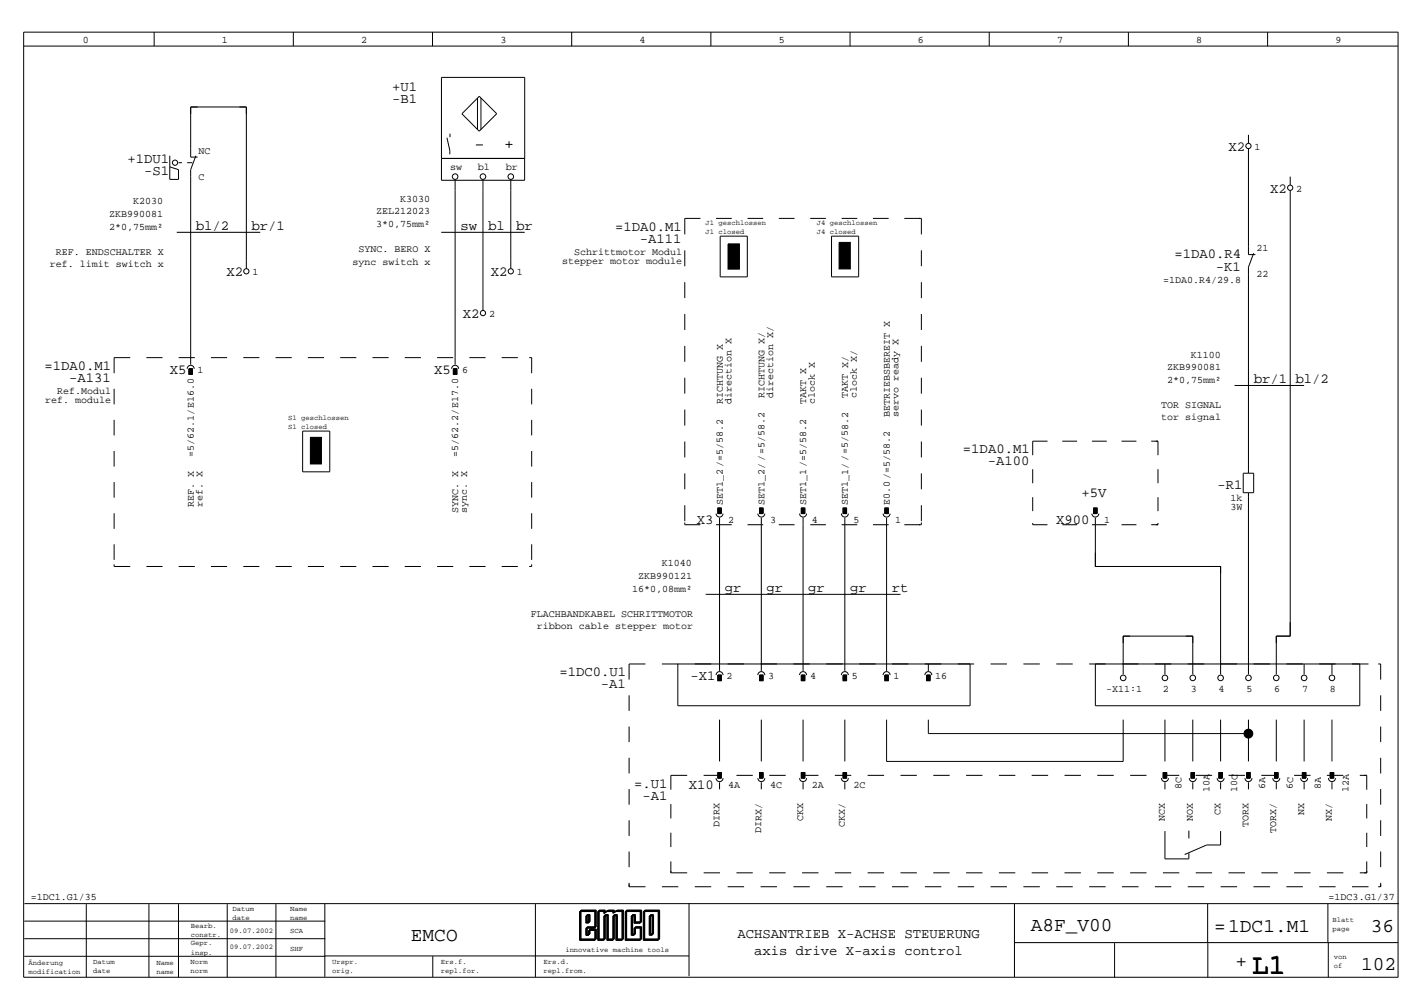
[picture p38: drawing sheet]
<svg xmlns="http://www.w3.org/2000/svg" width="297mm" height="210mm" viewBox="0 0 297 210" stroke-linecap="round" stroke-linejoin="round" font-family="sans-serif">
<defs><g id="words">
<text font-size="5.8" x="261.3" y="203.1">L1</text>
<g font-size="4.1">
<text x="85.8" y="196.3">EMCO</text>
<text x="215.2" y="194.4">A8F_V00</text>
<text x="253.4" y="194.5">=1DC1.M1</text>
<text x="286.2" y="194.4">36</text>
<text x="257.9" y="201.8">+</text>
<text x="284.1" y="202.4">102</text>
</g>
<g font-size="2.9">
<text x="81.8" y="19.1">+U1</text>
<text x="81.8" y="21.6">-B1</text>
<text x="26.6" y="33.9">+1DU1</text>
<text x="256.4" y="31.5">X2</text>
<text x="30.1" y="36.5">-S1</text>
<text x="265.1" y="40.2">X2</text>
<text x="40.9" y="47.9">bl/2</text>
<text x="52.5" y="47.9">br/1</text>
<text x="96.1" y="47.9">sw</text>
<text x="101.9" y="47.9">bl</text>
<text x="107.7" y="47.9">br</text>
<text x="128.4" y="48.1">=1DA0.M1</text>
<text x="133.6" y="50.6">-A111</text>
<text x="245.1" y="53.9">=1DA0.R4</text>
<text x="47.2" y="57.7">X2</text>
<text x="102.4" y="57.7">X2</text>
<text x="253.8" y="56.4">-K1</text>
<text x="96.6" y="66.4">X2</text>
<text x="9.3" y="77.2">=1DA0.M1</text>
<text x="35.4" y="78">X5</text>
<text x="90.6" y="78">X5</text>
<text x="14.5" y="79.7">-A131</text>
<text x="261.7" y="79.9">br/1</text>
<text x="270.4" y="79.9">bl/2</text>
<text x="201" y="94.6">=1DA0.M1</text>
<text x="206.2" y="97.1">-A100</text>
<text x="225.7" y="103.7">+5V</text>
<text x="254.2" y="102">-R1</text>
<text x="145.5" y="109.4">X3</text>
<text x="220.5" y="109.4">X900</text>
<text x="151.3" y="123.5">gr</text>
<text x="160" y="123.5">gr</text>
<text x="168.7" y="123.5">gr</text>
<text x="177.4" y="123.5">gr</text>
<text x="186.2" y="123.5">rt</text>
<text x="116.8" y="141.1">=1DC0.U1</text>
<text x="125.4" y="143.6">-A1</text>
<text x="144.1" y="141.9">-X1</text>
<text x="132.4" y="164.3">=.U1</text>
<text x="134.1" y="166.8">-A1</text>
<text x="143.8" y="164.6">X10</text>
<text x="154" y="195.7">ACHSANTRIEB X-ACHSE STEUERUNG</text>
<text x="157.4" y="199.3">axis drive X-axis control</text>
</g>
<g font-size="2.1">
<text x="17.3" y="8.9">0</text>
<text x="46.3" y="8.9">1</text>
<text x="75.4" y="8.9">2</text>
<text x="104.4" y="8.9">3</text>
<text x="133.5" y="8.9">4</text>
<text x="162.6" y="8.9">5</text>
<text x="191.6" y="8.9">6</text>
<text x="220.7" y="8.9">7</text>
<text x="249.7" y="8.9">8</text>
<text x="278.8" y="8.9">9</text>
<text x="41.5" y="32.1">NC</text>
<text x="93.9" y="35.4">sw</text>
<text x="99.8" y="35.4">bl</text>
<text x="105.6" y="35.4">br</text>
<text x="261.9" y="31.3">1</text>
<text x="41.5" y="37.5">C</text>
<text x="270.6" y="40">2</text>
<text x="22.8" y="45.3">ZKB990081</text>
<text x="22.8" y="47.9">2*0,75mm²</text>
<text x="27.8" y="42.7">K2030</text>
<text x="78.5" y="44.7">ZEL212023</text>
<text x="78.5" y="47.3">3*0,75mm²</text>
<text x="83.5" y="42.1">K3030</text>
<text x="11.6" y="53.1">REF. ENDSCHALTER X</text>
<text x="74.8" y="52.6">SYNC. BERO X</text>
<text x="119.8" y="53.2">Schrittmotor Modul</text>
<text x="262.3" y="52.5">21</text>
<text x="10.4" y="55.7">ref. limit switch x</text>
<text x="52.7" y="57.4">1</text>
<text x="73.6" y="55.2">sync switch x</text>
<text x="107.9" y="57.4">1</text>
<text x="117.4" y="55">stepper motor module</text>
<text x="242.8" y="59">=1DA0.R4/29.8</text>
<text x="262.3" y="57.8">22</text>
<text x="102.1" y="66.1">2</text>
<text x="41.3" y="77.7">1</text>
<text x="96.5" y="77.7">6</text>
<text x="243.6" y="77.2">ZKB990081</text>
<text x="248.6" y="74.6">K1100</text>
<text x="11.9" y="82.2">Ref.Modul</text>
<text x="159.6" y="83" transform="rotate(-90 159.6 83)">RICHTUNG X/</text>
<text x="161.4" y="83" transform="rotate(-90 161.4 83)">direction X/</text>
<text x="177" y="83" transform="rotate(-90 177 83)">TAKT X/</text>
<text x="178.8" y="83" transform="rotate(-90 178.8 83)">clock X/</text>
<text x="243.6" y="79.9">2*0,75mm²</text>
<text x="9.4" y="84.1">ref. module</text>
<text x="150.9" y="84.4" transform="rotate(-90 150.9 84.4)">RICHTUNG X</text>
<text x="152.7" y="84.4" transform="rotate(-90 152.7 84.4)">direction X</text>
<text x="168.3" y="84.4" transform="rotate(-90 168.3 84.4)">TAKT X</text>
<text x="170.1" y="84.4" transform="rotate(-90 170.1 84.4)">clock X</text>
<text x="185.7" y="87" transform="rotate(-90 185.7 87)">BETRIEBSBEREIT X</text>
<text x="187.5" y="87" transform="rotate(-90 187.5 87)">servo ready X</text>
<text x="242.4" y="85.1">TOR SIGNAL</text>
<text x="242.4" y="87.7">tor signal</text>
<text x="40.5" y="95.4" transform="rotate(-90 40.5 95.4)">=5/62.1/E16.0</text>
<text x="95.7" y="95.4" transform="rotate(-90 95.7 95.4)">=5/62.2/E17.0</text>
<text x="40.5" y="105.9" transform="rotate(-90 40.5 105.9)">REF. X</text>
<text x="42.3" y="105.9" transform="rotate(-90 42.3 105.9)">ref. X</text>
<text x="95.7" y="107.1" transform="rotate(-90 95.7 107.1)">SYNC. X</text>
<text x="97.5" y="107.1" transform="rotate(-90 97.5 107.1)">sync. X</text>
<text x="150.9" y="105.3" transform="rotate(-90 150.9 105.3)">SET1_2/=5/58.2</text>
<text x="159.6" y="105.3" transform="rotate(-90 159.6 105.3)">SET1_2/ /=5/58.2</text>
<text x="168.3" y="105.3" transform="rotate(-90 168.3 105.3)">SET1_1/=5/58.2</text>
<text x="177" y="105.3" transform="rotate(-90 177 105.3)">SET1_1/ /=5/58.2</text>
<text x="185.7" y="105.3" transform="rotate(-90 185.7 105.3)">E0.0/=5/58.2</text>
<text x="256.9" y="104.6">1k</text>
<text x="256.9" y="106.4">3W</text>
<text x="152" y="109.1">2</text>
<text x="160.7" y="109.1">3</text>
<text x="169.5" y="109.1">4</text>
<text x="178.2" y="109.1">5</text>
<text x="186.9" y="109.1">1</text>
<text x="230.5" y="109.1">1</text>
<text x="138.2" y="118.2">K1040</text>
<text x="132" y="123.4">16*0,08mm²</text>
<text x="133.2" y="120.8">ZKB990121</text>
<text x="110.8" y="128.7">FLACHBANDKABEL SCHRITTMOTOR</text>
<text x="112.1" y="131.3">ribbon cable stepper motor</text>
<text x="151.7" y="141.7">2</text>
<text x="160.4" y="141.7">3</text>
<text x="169.1" y="141.7">4</text>
<text x="177.8" y="141.7">5</text>
<text x="186.5" y="141.7">1</text>
<text x="195.2" y="141.7">16</text>
<text x="230.9" y="144.3">-X11:1</text>
<text x="242.7" y="144.3">2</text>
<text x="248.5" y="144.3">3</text>
<text x="254.4" y="144.3">4</text>
<text x="260.2" y="144.3">5</text>
<text x="266" y="144.3">6</text>
<text x="271.8" y="144.3">7</text>
<text x="277.6" y="144.3">8</text>
<text x="152" y="164.3">4A</text>
<text x="160.7" y="164.3">4C</text>
<text x="169.5" y="164.3">2A</text>
<text x="178.2" y="164.3">2C</text>
<text x="246.7" y="164.7" transform="rotate(-90 246.7 164.7)">8C</text>
<text x="252.5" y="165.3" transform="rotate(-90 252.5 165.3)">10A</text>
<text x="258.3" y="165.3" transform="rotate(-90 258.3 165.3)">10C</text>
<text x="264.1" y="164.7" transform="rotate(-90 264.1 164.7)">6A</text>
<text x="269.9" y="164.7" transform="rotate(-90 269.9 164.7)">6C</text>
<text x="275.7" y="164.7" transform="rotate(-90 275.7 164.7)">8A</text>
<text x="281.5" y="165.3" transform="rotate(-90 281.5 165.3)">12A</text>
<text x="150.2" y="172.5" transform="rotate(-90 150.2 172.5)">DIRX</text>
<text x="158.9" y="173.8" transform="rotate(-90 158.9 173.8)">DIRX/</text>
<text x="167.6" y="171.3" transform="rotate(-90 167.6 171.3)">CKX</text>
<text x="176.4" y="172.5" transform="rotate(-90 176.4 172.5)">CKX/</text>
<text x="243.2" y="171.3" transform="rotate(-90 243.2 171.3)">NCX</text>
<text x="249" y="171.3" transform="rotate(-90 249 171.3)">NOX</text>
<text x="254.8" y="170.1" transform="rotate(-90 254.8 170.1)">CX</text>
<text x="260.6" y="172.5" transform="rotate(-90 260.6 172.5)">TORX</text>
<text x="266.4" y="173.8" transform="rotate(-90 266.4 173.8)">TORX/</text>
<text x="272.2" y="170.1" transform="rotate(-90 272.2 170.1)">NX</text>
<text x="278" y="171.3" transform="rotate(-90 278 171.3)">NX/</text>
<text x="6.4" y="187.9">=1DC1.G1/35</text>
<text x="277.3" y="187.9">=1DC3.G1/37</text>
</g>
<g font-size="1.5">
<text x="147.3" y="46.9">J1 geschlossen</text>
<text x="170.5" y="46.9">J4 geschlossen</text>
<text x="147.3" y="48.8">J1 closed</text>
<text x="170.5" y="48.8">J4 closed</text>
<text x="60.1" y="87.5">S1 geschlossen</text>
<text x="60.1" y="89.4">S1 closed</text>
<text x="48.6" y="190">Datum</text>
<text x="48.6" y="191.9">date</text>
<text x="60.5" y="190">Name</text>
<text x="60.5" y="191.9">name</text>
<text x="39.8" y="193.6">Bearb.</text>
<text x="39.8" y="195.5">constr.</text>
<text x="39.8" y="197.3">Gepr.</text>
<text x="48" y="194.6">09.07.2002</text>
<text x="60.6" y="194.7">SCA</text>
<text x="278.2" y="192.3">Blatt</text>
<text x="278.2" y="194.2">page</text>
<text x="5.9" y="201.3">Änderung</text>
<text x="5.9" y="203.2">modification</text>
<text x="19.4" y="201.2">Datum</text>
<text x="19.4" y="203.1">date</text>
<text x="32.6" y="201.3">Name</text>
<text x="32.6" y="203.2">name</text>
<text x="39.7" y="201.2">Norm</text>
<text x="39.7" y="203.1">norm</text>
<text x="39.8" y="199.2">insp.</text>
<text x="48" y="198">09.07.2002</text>
<text x="60.6" y="198.5">SHF</text>
<text x="69.3" y="201.2">Urspr.</text>
<text x="69.3" y="203.1">orig.</text>
<text x="92" y="201.1">Ers.f.</text>
<text x="92" y="203">repl.for.</text>
<text x="113.5" y="201.2">Ers.d.</text>
<text x="113.5" y="203.1">repl.from.</text>
<text x="118" y="198.6">innovative machine tools</text>
<text x="278.4" y="200.1">von</text>
<text x="278.4" y="202">of</text>
</g>
</g></defs>
<g fill="none" stroke="#000" stroke-width=".21">
<path d="M4.9 9.6h286.9M4.9 6.7h286.9v197.2h-286.9zM32.2 6.7v2.9M61.2 6.7v2.9M90.3 6.7v2.9M119.3 6.7v2.9M148.4 6.7v2.9M177.4 6.7v2.9M206.5 6.7v2.9M235.5 6.7v2.9M264.6 6.7v2.9M35.4 32.5v4.9h1.9v-2l-1.9-.6"/>
<path d="M37.3 33.9h.7M39.1 33.9h1.1M40.9 32.5l-1.1 2.9v40.7M41.3 32.8h-1.5v-10.5h11.6v33.7M92.2 33.1h17.3v-16.9h-17.3v21.4h17.3v-4.5M93.3 28.7l.6 2.8M93.9 31.5v.7M93.9 27.9v.7M95 37.6v38.5M99.3 30.2h1.5M99.7 20.5v6.5M100 20.1l3.7 3.6-3.7 3.7-3.6-3.7z"/>
<path d="M100.4 20.5v6.5M100.8 37.6v27.1M105.5 30.1h1.5M106.3 29.5v1.3M106.6 37.6v18.4M260.6 28.1v1.8M260.6 31v22.1h1.5M269.3 39.8v92.9h-2.9v8M269.3 36.9v1.7M36.9 48.5h17.4M92.1 48.5h17.4M142.9 52.2v3.4"/>
<path d="M142.9 58.9v3.3M146.2 45.6h-3.3v3.3M149.5 45.6h3.2M150.3 49.3h5.7v8.5h-5.7zM156 45.6h3.3M162.6 45.6h3.3M169.1 45.6h3.3M173.6 49.3h5.6v8.5h-5.6zM175.7 45.6h3.2M182.2 45.6h3.3M188.8 45.6h3.5v3.3M192.3 52.2v3.4"/>
<path d="M192.3 58.9v3.3M261.7 52.8l-1.1 2.9v43M27.2 74.6h-3.4v3.3M30.6 74.6h3.3M37.3 74.6h3.4M39.1 76.9a.73 .73 0 0 1 .7-.7 .73 .73 0 0 1 .7 .7M39.4 76.9h.8v1.2h-.8zM44 74.6h3.4M50.8 74.6h3.3M57.5 74.6h3.4M64.3 74.6h3.3M71 74.6h3.4"/>
<path d="M77.8 74.6h3.3M84.5 74.6h3.4M91.2 74.6h3.4M94.3 76.9a.73 .73 0 0 1 .7-.7 .73 .73 0 0 1 .7 .7M94.6 76.9h.8v1.2h-.8zM98 74.6h3.4M104.7 74.6h3.4M110.5 74.6h.5v3.3M142.9 65.5v3.3M142.9 72.2v3.3M142.9 78.8v3.3M192.3 65.5v3.3"/>
<path d="M192.3 72.2v3.3M192.3 78.8v3.3M23.8 81.1v3.3M23.8 87.6v3.3M23.8 94.1v3.3M63.2 89.9h5.6v8.5h-5.6zM111 81.1v3.3M111 87.6v3.3M111 94.1v3.3M142.9 85.5v3.3M142.9 92.1v3.3M142.9 98.8v3.3"/>
<path d="M192.3 85.5v3.3M192.3 92.1v3.3M192.3 98.8v3.3M215.6 97.9v2.9M218.7 92.1h-3.1v2.9M221.7 92.1h3.1M227.9 92.1h3.1M234.1 92.1h3.1M240.3 92.1h1.4v2.9M241.7 97.9v2.9M257.7 80.4h14.5M259.5 98.7h2.2v4.1h-2.2z"/>
<path d="M23.8 117.7v.5h3.4M23.8 100.6v3.2M23.8 107.1v3.2M23.8 113.6v3.2M30.6 118.2h3.3M37.3 118.2h3.4M44 118.2h3.4M50.8 118.2h3.3M57.5 118.2h3.4M64.3 118.2h3.3M71 118.2h3.4M77.8 118.2h3.3"/>
<path d="M84.5 118.2h3.4M91.2 118.2h3.4M98 118.2h3.4M104.7 118.2h3.4M111 117.7v.5h-.5M111 100.6v3.2M111 107.1v3.2M111 113.6v3.2M142.9 105.4v3.3M142.9 109v.5h3.3M149.5 107.2a.73 .73 0 0 0 .7 .7 .73 .73 0 0 0 .7-.7M149.5 109.5h3.2"/>
<path d="M149.8 106h.8v1.2h-.8zM150.2 108v32M156 109.5h3.3M158.2 107.2a.73 .73 0 0 0 .7 .7 .73 .73 0 0 0 .7-.7M158.6 106h.7v1.2h-.7zM158.9 108v32M162.6 109.5h3.3M166.9 107.2a.73 .73 0 0 0 .7 .7 .73 .73 0 0 0 .8-.7M167.3 106h.7v1.2h-.7zM167.6 108v32M169.1 109.5h3.3M175.6 107.2a.73 .73 0 0 0 .8 .7 .73 .73 0 0 0 .7-.7"/>
<path d="M175.7 109.5h3.2M176 106h.7v1.2h-.7zM176.4 108v32M182.2 109.5h3.3M184.3 107.2a.73 .73 0 0 0 .8 .7 .73 .73 0 0 0 .7-.7M184.7 106h.7v1.2h-.7zM185.1 108v32M192.3 109v.5h-3.5M192.3 105.4v3.3M215.6 109.1v.4h3.1M215.6 103.7v3M221.7 109.5h3.1"/>
<path d="M227.9 107.2a.73 .73 0 0 0 .7 .7 .73 .73 0 0 0 .8-.7M227.9 109.5h3.1M228.3 106h.7v1.2h-.7zM228.6 108v10.2h26.2v22.5M234.1 109.5h3.1M241.7 109.1v.4h-1.4M241.7 103.7v3M260.6 102.8v37.9M134.7 138.5h-3.4v3.3M138.2 138.5h65.1M141.5 138.5v8.8h61v-8.8M147.3 124h40.7"/>
<path d="M193.8 138.5v1.5M206.8 138.5h3.4M213.6 138.5h3.5M220.5 138.5h3.4M227.4 138.5h58.3M228.6 138.5v8.8h55.2v-8.8M243.2 138.5v2.2M272.2 138.5v2.2M278 138.5v2.2M287.7 138.5h.5v3.3M131.3 145.1v3.2M131.3 151.6v3.2"/>
<path d="M131.3 158.1v3.3M149.5 140.9a.73 .73 0 0 1 .7-.8 .73 .73 0 0 1 .7 .8M149.8 140.9h.8v1.1h-.8zM150.2 150.2v8.7M158.2 140.9a.73 .73 0 0 1 .7-.8 .73 .73 0 0 1 .7 .8M158.6 140.9h.7v1.1h-.7zM158.9 150.2v8.7M166.9 140.9a.73 .73 0 0 1 .7-.8 .73 .73 0 0 1 .8 .8M167.3 140.9h.7v1.1h-.7zM167.6 150.2v8.7M175.6 140.9a.73 .73 0 0 1 .8-.8 .73 .73 0 0 1 .7 .8M176 140.9h.7v1.1h-.7z"/>
<path d="M176.4 150.2v8.7M184.3 140.9a.73 .73 0 0 1 .8-.8 .73 .73 0 0 1 .7 .8M184.7 140.9h.7v1.1h-.7zM185.1 150.2v8.7h49.4v-8.7M193.1 140.9a.73 .73 0 0 1 .7-.8 .73 .73 0 0 1 .7 .8M193.4 140.9h.7v1.1h-.7zM193.8 150.2v2.9h66.8M234.5 140.7v-8h14.5v8M243.2 150.2v8.7M249 150.2v8.7M254.8 150.2v8.7M260.6 150.2v8.7"/>
<path d="M266.4 150.2v8.7M272.2 150.2v8.7M278 150.2v8.7M288.2 145.1v3.2M288.2 151.6v3.2M288.2 158.1v3.3M131.3 164.6v3.3M131.3 171.1v3.3M131.3 177.7v3.2M140 167.8v3M140 173.7v3M140 179.7v2.4h3.4"/>
<path d="M143.4 161.8h-3.4v3M146.9 161.8h3.4M149.5 162.4a.73 .73 0 0 0 .7 .7 .73 .73 0 0 0 .7-.7M149.8 161.2h.8v1.2h-.8zM150.2 163.2v1.5M153.7 161.8h3.4M158.2 162.4a.73 .73 0 0 0 .7 .7 .73 .73 0 0 0 .7-.7M158.6 161.2h.7v1.2h-.7zM158.9 163.2v1.5M160.6 161.8h3.4M166.9 162.4a.73 .73 0 0 0 .7 .7 .73 .73 0 0 0 .8-.7M167.3 161.2h.7v1.2h-.7z"/>
<path d="M167.4 161.8h3.4M167.6 163.2v1.5M174.3 161.8h3.4M175.6 162.4a.73 .73 0 0 0 .8 .7 .73 .73 0 0 0 .7-.7M176 161.2h.7v1.2h-.7zM176.4 163.2v1.5M181.1 161.8h3.4M188 161.8h3.4M194.8 161.8h3.4M201.7 161.8h3.4M208.5 161.8h3.4M215.4 161.8h3.4"/>
<path d="M222.2 161.8h3.4M229 161.8h3.5M235.9 161.8h3.4M242.4 162.4a.73 .73 0 0 0 .8 .7 .73 .73 0 0 0 .7-.7M242.8 161.8h3.4M242.8 161.2h.7v1.2h-.7zM243.2 163.2v1.5M243.2 173.4v5.8h5v-1.2M248.2 173.3v1.6M248.3 162.4a.73 .73 0 0 0 .7 .7 .73 .73 0 0 0 .7-.7M248.6 161.2h.7v1.2h-.7zM249 163.2v1.5"/>
<path d="M249.6 161.8h3.4M254.1 162.4a.73 .73 0 0 0 .7 .7 .73 .73 0 0 0 .7-.7M254.4 161.2h.8v1.2h-.8zM254.8 163.2v1.5M254.8 173.4v2.9h-2.9l-4.6 2M256.4 161.8h3.5M259.9 162.4a.73 .73 0 0 0 .7 .7 .73 .73 0 0 0 .7-.7M260.2 161.2h.8v1.2h-.8zM260.6 163.2v1.5M263.3 161.8h3.4M265.7 162.4a.73 .73 0 0 0 .7 .7 .73 .73 0 0 0 .7-.7M266.1 161.2h.7v1.2h-.7z"/>
<path d="M266.4 163.2v1.5M270.1 161.8h3.5M271.5 162.4a.73 .73 0 0 0 .7 .7 .73 .73 0 0 0 .8-.7M271.9 161.2h.7v1.2h-.7zM272.2 163.2v1.5M277 161.8h3.4M277.3 162.4a.73 .73 0 0 0 .7 .7 .73 .73 0 0 0 .8-.7M277.7 161.2h.7v1.2h-.7zM278 163.2v1.5M283.8 161.8h1.5v3M285.3 179.7v2.4h-1.5M285.3 167.8v3"/>
<path d="M285.3 173.7v3M288.2 164.6v3.3M288.2 171.1v3.3M288.2 177.7v3.2M5.1 192.2h62.8M5.1 195.9h62.8M5.1 199.5h62.8M5.1 188.5h286.9M18 188.7v15.2M31.1 188.7v15.2M37.3 188.7v15.2M47.4 188.7v15.2"/>
<path d="M57.6 188.7v15.2M67.8 188.6v15.2M67.8 199.5h76M90.3 199.5v4.4M111.8 188.6v15.3M121 190.2h3.1v3.5h-1.8v1.5h.6v-1.1h1.3v2.1h-3.2zM121.1 190.1h3.1v3.5h-1.8v1.5h.5v-1.1h1.4v2.1h-3.2zM121.1 190h3.2v3.5h-1.9v1.5h.6v-1h1.3v2.1h-3.2zM121.2 190h3.2v3.4h-1.9v1.5h.6v-1h1.3v2.1h-3.2zM121.3 189.9h3.2v3.5h-1.9v1.5h.6v-1.1h1.3v2.1h-3.2zM122.3 191.1h.6v1.5h-.6zM122.4 191h.5v1.5h-.5z"/>
<path d="M122.4 191h.6v1.4h-.6zM122.5 190.9h.6v1.5h-.6zM122.6 190.8h.6v1.5h-.6zM124.8 190.2h1.2v.4l.7-.4h1.2v.4l.7-.4h1.2v6h-1.2v-5.1h-.7v5.1h-1.2v-5.1h-.7v5.1h-1.2zM126.8 190.1h1.2v.4l.7-.5h1.3v6.1h-1.3v-5.1h-.6v5.1h-1.3v-5.1h-.6v5.1h-1.3v-6.1h1.3v.5M126.9 190h1.3v.3l.7-.4h1.2v6h-1.2v-5.1h-.7v5.1h-1.2v-5.1h-.7v5.1h-1.2v-6h1.2v.4M128.6 190.1h1.3v6h-1.3v-5.1h-.6v5.1h-1.2v-5.1h-.7v5.1h-1.2v-6h1.2v.4l.7-.5h1.3v.4M128.8 190h1.3v6h-1.3v-5.1h-.6v5.1h-1.3v-5.1h-.6v5.1h-1.3v-6h1.3v.4l.7-.5h1.2v.4M130.5 190.2h3.1v2.4h-1.3v-1.5h-.5v4.1h.5v-1.5h1.3v2.5h-3.1zM130.6 190.1h3.1v2.5h-1.3v-1.6h-.6v4.1h.6v-1.5h1.3v2.5h-3.1zM130.7 190h3.1v2.5h-1.3v-1.5h-.6v4h.6v-1.5h1.3v2.6h-3.1zM130.7 190h3.2v2.4h-1.3v-1.5h-.6v4h.6v-1.5h1.3v2.6h-3.2z"/>
<path d="M130.8 189.9h3.1v2.4h-1.3v-1.5h-.5v4.1h.5v-1.5h1.3v2.5h-3.1zM131.3 184.2v.8h3.4M134.3 190.2h3.1v6h-3.1zM134.4 190.1h3.1v6h-3.1zM134.4 190h3.1v6.1h-3.1zM134.5 190h3.1v6h-3.1zM134.6 189.9h3.1v6h-3.1zM135.5 191.1h.6v4.1h-.6zM135.6 191h.6v4.1h-.6zM135.7 191h.6v4h-.6zM135.7 190.9h.6v4h-.6zM135.8 190.8h.6v4h-.6z"/>
<path d="M138.2 185h3.4M143.8 188.4v15.3M145 185h3.5M146.9 182.1h3.4M151.9 185h3.4M153.7 182.1h3.4M158.8 185h3.4M160.6 182.1h3.4M165.6 185h3.4M167.4 182.1h3.4M172.5 185h3.4M174.3 182.1h3.4"/>
<path d="M179.3 185h3.5M181.1 182.1h3.4M186.2 185h3.4M188 182.1h3.4M193.1 185h3.4M194.8 182.1h3.4M199.9 185h3.4M201.7 182.1h3.4M206.8 185h3.4M208.5 182.1h3.4M211.8 188.6v15.3M211.8 196.7h80.1"/>
<path d="M213.6 185h3.5M215.4 182.1h3.4M220.5 185h3.4M222.2 182.1h3.4M227.4 185h3.4M229 182.1h3.5M232.7 196.8v7.1M234.2 185h3.5M235.9 182.1h3.4M241.1 185h3.4M242.8 182.1h3.4M247.9 185h3.5"/>
<path d="M249.6 182.1h3.4M252.1 188.6v15.3M254.8 185h3.4M256.4 182.1h3.5M261.7 185h3.4M263.3 182.1h3.4M268.5 185h3.5M270.1 182.1h3.5M275.4 185h3.4M277 182.1h3.4M277.2 188.6v8.1M277.3 196.7v7.2"/>
<path d="M282.2 185h3.5M288.2 184.2v.8h-.5"/>
<circle cx="36.5" cy="33.9" r=".54"/>
<circle cx="95" cy="36.9" r=".58"/>
<circle cx="100.8" cy="36.9" r=".58"/>
<circle cx="106.6" cy="36.9" r=".58"/>
<circle cx="260.6" cy="30.5" r=".54"/>
<circle cx="269.3" cy="39.2" r=".54"/>
<circle cx="51.4" cy="56.6" r=".54"/>
<circle cx="106.6" cy="56.6" r=".54"/>
<circle cx="100.8" cy="65.3" r=".54"/>
<circle cx="234.5" cy="141.4" r=".58"/>
<circle cx="243.2" cy="141.4" r=".58"/>
<circle cx="249" cy="141.4" r=".58"/>
<circle cx="254.8" cy="141.4" r=".58"/>
<circle cx="260.6" cy="141.4" r=".58"/>
<circle cx="266.4" cy="141.4" r=".58"/>
<circle cx="272.2" cy="141.4" r=".58"/>
<circle cx="278" cy="141.4" r=".58"/>
</g>
<g fill="#000" stroke="#000" stroke-width=".21">
<path d="M152 50.9h2.3v5.3h-2.3zM175.2 50.6h2.3v5.5h-2.3zM39.4 76.9h.8v1.2h-.8zM94.6 76.9h.8v1.2h-.8zM64.8 91.3h2.3v5.5h-2.3zM149.8 106h.8v1.2h-.8zM158.6 106h.7v1.2h-.7zM167.3 106h.7v1.2h-.7zM176 106h.7v1.2h-.7zM184.7 106h.7v1.2h-.7zM228.3 106h.7v1.2h-.7zM149.8 140.9h.8v1.1h-.8z"/>
<path d="M158.6 140.9h.7v1.1h-.7zM167.3 140.9h.7v1.1h-.7zM176 140.9h.7v1.1h-.7zM184.7 140.9h.7v1.1h-.7zM193.4 140.9h.7v1.1h-.7zM149.8 161.2h.8v1.2h-.8zM158.6 161.2h.7v1.2h-.7zM167.3 161.2h.7v1.2h-.7zM176 161.2h.7v1.2h-.7zM242.8 161.2h.7v1.2h-.7zM248.6 161.2h.7v1.2h-.7zM254.4 161.2h.8v1.2h-.8z"/>
<path d="M260.2 161.2h.8v1.2h-.8zM266.1 161.2h.7v1.2h-.7zM271.9 161.2h.7v1.2h-.7zM277.7 161.2h.7v1.2h-.7z"/>
<circle cx="260.6" cy="153.1" r=".93"/>
</g>
<use href="#words"/>
</svg>
